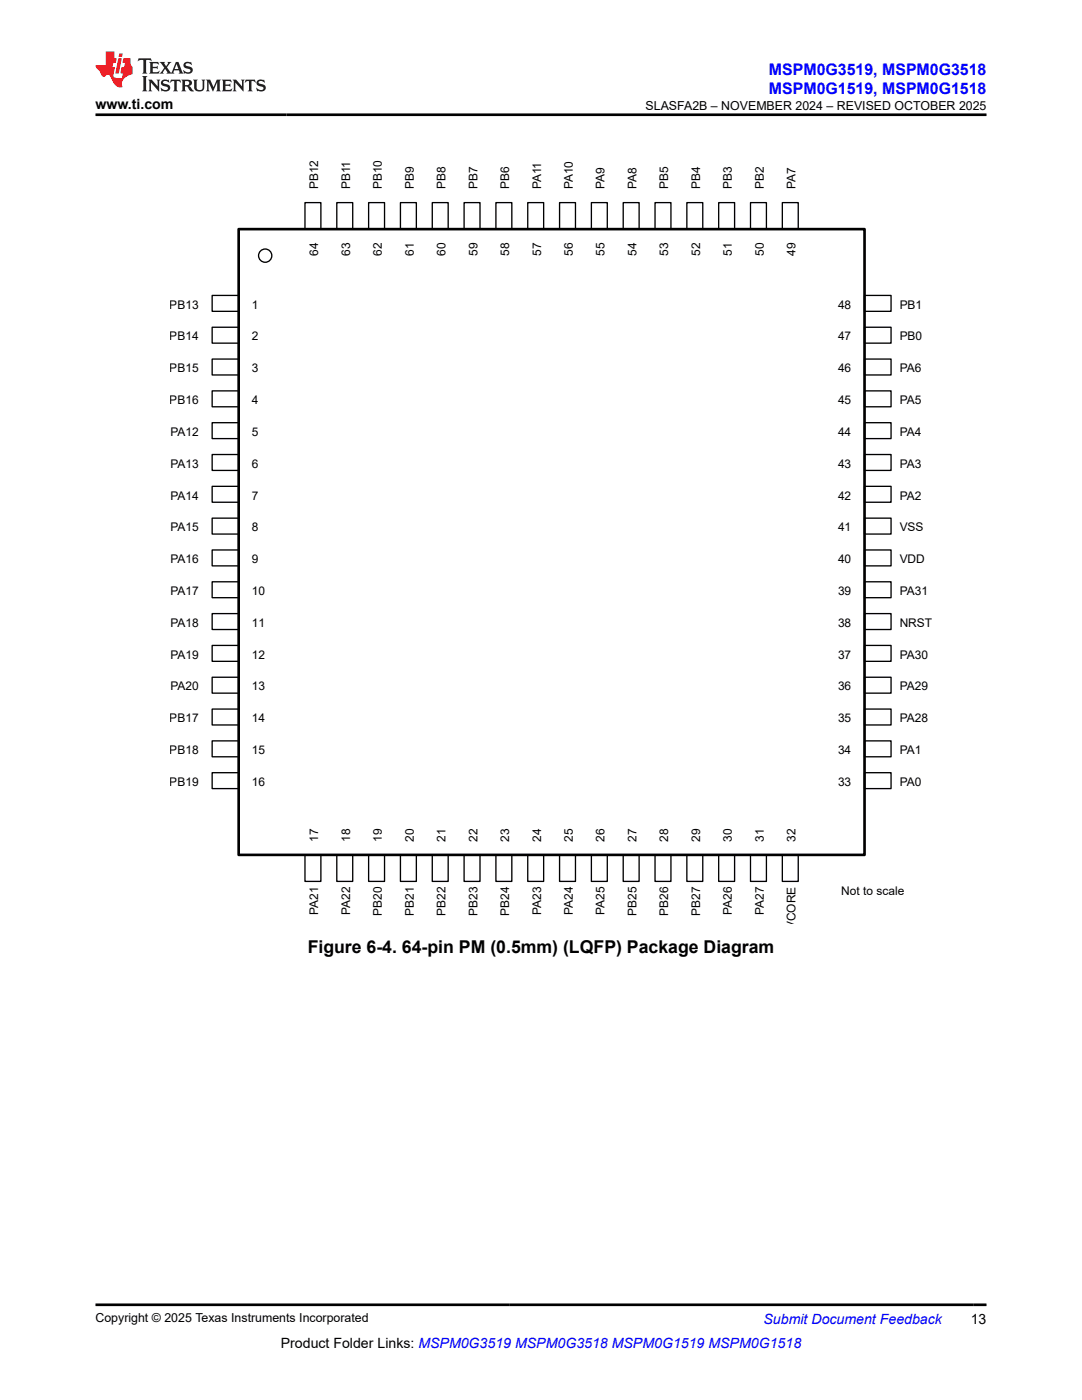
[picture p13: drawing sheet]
<svg xmlns="http://www.w3.org/2000/svg" width="216mm" height="279mm" viewBox="0 0 216 279" stroke-linecap="round" stroke-linejoin="round" font-family="sans-serif">
<defs><g id="words">
<text font-size="3.5" x="61.4" y="190.2">Figure 6-4. 64-pin PM (0.5mm) (LQFP) Package Diagram</text>
<g font-size="3.2" fill="#00f">
<text x="153.4" y="14.9">MSPM0G3519, MSPM0G3518</text>
<text x="153.4" y="18.7">MSPM0G1519, MSPM0G1518</text>
</g>
<g font-size="2.8">
<text x="19" y="21.8">www.ti.com</text>
<text x="56" y="269">Product Folder Links: MSPM0G3519 MSPM0G3518 MSPM0G1519 MSPM0G1518</text>
<text x="193.7" y="264.2">13</text>
</g>
<text font-size="2.8" fill="#00f" x="152.4" y="264.2">Submit Document Feedback</text>
<g font-size="2.5">
<text x="128.8" y="21.9">SLASFA2B – NOVEMBER 2024 – REVISED OCTOBER 2025</text>
<text x="19" y="263.9">Copyright © 2025 Texas Instruments Incorporated</text>
</g>
<g font-size="2.4">
<text x="63.5" y="37.8" transform="rotate(-90 63.5 37.8)">PB12</text>
<text x="69.8" y="37.8" transform="rotate(-90 69.8 37.8)">PB11</text>
<text x="76.2" y="37.8" transform="rotate(-90 76.2 37.8)">PB10</text>
<text x="82.5" y="37.8" transform="rotate(-90 82.5 37.8)">PB9</text>
<text x="88.9" y="37.8" transform="rotate(-90 88.9 37.8)">PB8</text>
<text x="95.2" y="37.8" transform="rotate(-90 95.2 37.8)">PB7</text>
<text x="101.6" y="37.8" transform="rotate(-90 101.6 37.8)">PB6</text>
<text x="107.9" y="37.8" transform="rotate(-90 107.9 37.8)">PA11</text>
<text x="114.3" y="37.8" transform="rotate(-90 114.3 37.8)">PA10</text>
<text x="120.6" y="37.8" transform="rotate(-90 120.6 37.8)">PA9</text>
<text x="127" y="37.8" transform="rotate(-90 127 37.8)">PA8</text>
<text x="133.3" y="37.8" transform="rotate(-90 133.3 37.8)">PB5</text>
<text x="139.7" y="37.8" transform="rotate(-90 139.7 37.8)">PB4</text>
<text x="146" y="37.8" transform="rotate(-90 146 37.8)">PB3</text>
<text x="152.4" y="37.8" transform="rotate(-90 152.4 37.8)">PB2</text>
<text x="158.7" y="37.8" transform="rotate(-90 158.7 37.8)">PA7</text>
<text x="63.5" y="51" transform="rotate(-90 63.5 51)">64</text>
<text x="69.8" y="51" transform="rotate(-90 69.8 51)">63</text>
<text x="76.2" y="51" transform="rotate(-90 76.2 51)">62</text>
<text x="82.5" y="51" transform="rotate(-90 82.5 51)">61</text>
<text x="88.9" y="51" transform="rotate(-90 88.9 51)">60</text>
<text x="95.2" y="51" transform="rotate(-90 95.2 51)">59</text>
<text x="101.6" y="51" transform="rotate(-90 101.6 51)">58</text>
<text x="107.9" y="51" transform="rotate(-90 107.9 51)">57</text>
<text x="114.3" y="51" transform="rotate(-90 114.3 51)">56</text>
<text x="120.6" y="51" transform="rotate(-90 120.6 51)">55</text>
<text x="127" y="51" transform="rotate(-90 127 51)">54</text>
<text x="133.3" y="51" transform="rotate(-90 133.3 51)">53</text>
<text x="139.7" y="51" transform="rotate(-90 139.7 51)">52</text>
<text x="146" y="51" transform="rotate(-90 146 51)">51</text>
<text x="152.4" y="51" transform="rotate(-90 152.4 51)">50</text>
<text x="158.7" y="51" transform="rotate(-90 158.7 51)">49</text>
<text x="33.9" y="61.6">PB13</text>
<text x="50.3" y="61.6">1</text>
<text x="167.2" y="61.6">48</text>
<text x="179.5" y="61.6">PB1</text>
<text x="33.9" y="68">PB14</text>
<text x="50.3" y="68">2</text>
<text x="167.2" y="68">47</text>
<text x="179.5" y="68">PB0</text>
<text x="33.9" y="74.3">PB15</text>
<text x="50.3" y="74.3">3</text>
<text x="167.2" y="74.3">46</text>
<text x="179.5" y="74.3">PA6</text>
<text x="33.9" y="80.7">PB16</text>
<text x="50.3" y="80.7">4</text>
<text x="167.2" y="80.7">45</text>
<text x="179.5" y="80.7">PA5</text>
<text x="34" y="87">PA12</text>
<text x="50.3" y="87">5</text>
<text x="167.2" y="87">44</text>
<text x="179.5" y="87">PA4</text>
<text x="34" y="93.4">PA13</text>
<text x="50.3" y="93.4">6</text>
<text x="167.2" y="93.4">43</text>
<text x="179.5" y="93.4">PA3</text>
<text x="34" y="99.7">PA14</text>
<text x="50.3" y="99.7">7</text>
<text x="167.2" y="99.7">42</text>
<text x="179.5" y="99.7">PA2</text>
<text x="34" y="106.1">PA15</text>
<text x="50.3" y="106.1">8</text>
<text x="167.2" y="106.1">41</text>
<text x="179.5" y="106.1">VSS</text>
<text x="34" y="112.4">PA16</text>
<text x="50.3" y="112.4">9</text>
<text x="167.2" y="112.4">40</text>
<text x="179.5" y="112.4">VDD</text>
<text x="34" y="118.8">PA17</text>
<text x="50.3" y="118.8">10</text>
<text x="167.2" y="118.8">39</text>
<text x="179.5" y="118.8">PA31</text>
<text x="34" y="125.1">PA18</text>
<text x="50.3" y="125.1">11</text>
<text x="167.2" y="125.1">38</text>
<text x="179.5" y="125.1">NRST</text>
<text x="34" y="131.5">PA19</text>
<text x="50.3" y="131.5">12</text>
<text x="167.2" y="131.5">37</text>
<text x="179.5" y="131.5">PA30</text>
<text x="34" y="137.8">PA20</text>
<text x="50.3" y="137.8">13</text>
<text x="167.2" y="137.8">36</text>
<text x="179.5" y="137.8">PA29</text>
<text x="33.9" y="144.2">PB17</text>
<text x="50.3" y="144.2">14</text>
<text x="167.2" y="144.2">35</text>
<text x="179.5" y="144.2">PA28</text>
<text x="33.9" y="150.5">PB18</text>
<text x="50.3" y="150.5">15</text>
<text x="167.2" y="150.5">34</text>
<text x="179.5" y="150.5">PA1</text>
<text x="33.9" y="156.9">PB19</text>
<text x="50.3" y="156.9">16</text>
<text x="167.2" y="156.9">33</text>
<text x="179.5" y="156.9">PA0</text>
<text x="63.5" y="168" transform="rotate(-90 63.5 168)">17</text>
<text x="69.8" y="168" transform="rotate(-90 69.8 168)">18</text>
<text x="76.2" y="168" transform="rotate(-90 76.2 168)">19</text>
<text x="82.5" y="168" transform="rotate(-90 82.5 168)">20</text>
<text x="88.9" y="168" transform="rotate(-90 88.9 168)">21</text>
<text x="95.2" y="168" transform="rotate(-90 95.2 168)">22</text>
<text x="101.6" y="168" transform="rotate(-90 101.6 168)">23</text>
<text x="107.9" y="168" transform="rotate(-90 107.9 168)">24</text>
<text x="114.3" y="168" transform="rotate(-90 114.3 168)">25</text>
<text x="120.6" y="168" transform="rotate(-90 120.6 168)">26</text>
<text x="127" y="168" transform="rotate(-90 127 168)">27</text>
<text x="133.3" y="168" transform="rotate(-90 133.3 168)">28</text>
<text x="139.7" y="168" transform="rotate(-90 139.7 168)">29</text>
<text x="146" y="168" transform="rotate(-90 146 168)">30</text>
<text x="152.4" y="168" transform="rotate(-90 152.4 168)">31</text>
<text x="158.7" y="168" transform="rotate(-90 158.7 168)">32</text>
<text x="167.9" y="178.5">Not to scale</text>
<text x="63.5" y="182.6" transform="rotate(-90 63.5 182.6)">PA21</text>
<text x="69.8" y="182.6" transform="rotate(-90 69.8 182.6)">PA22</text>
<text x="76.2" y="182.8" transform="rotate(-90 76.2 182.8)">PB20</text>
<text x="82.5" y="182.8" transform="rotate(-90 82.5 182.8)">PB21</text>
<text x="88.9" y="182.8" transform="rotate(-90 88.9 182.8)">PB22</text>
<text x="95.2" y="182.8" transform="rotate(-90 95.2 182.8)">PB23</text>
<text x="101.6" y="182.8" transform="rotate(-90 101.6 182.8)">PB24</text>
<text x="107.9" y="182.6" transform="rotate(-90 107.9 182.6)">PA23</text>
<text x="114.3" y="182.6" transform="rotate(-90 114.3 182.6)">PA24</text>
<text x="120.6" y="182.6" transform="rotate(-90 120.6 182.6)">PA25</text>
<text x="127" y="182.8" transform="rotate(-90 127 182.8)">PB25</text>
<text x="133.3" y="182.8" transform="rotate(-90 133.3 182.8)">PB26</text>
<text x="139.7" y="182.8" transform="rotate(-90 139.7 182.8)">PB27</text>
<text x="146" y="182.6" transform="rotate(-90 146 182.6)">PA26</text>
<text x="152.4" y="182.6" transform="rotate(-90 152.4 182.6)">PA27</text>
<text x="158.7" y="185.4" transform="rotate(-90 158.7 185.4)">VCORE</text>
</g>
</g></defs>
<path d="M60.9 40.4h3.1v5.3h-3.1z" fill="none" stroke="#000" stroke-width=".27"/>
<path d="M60.9 170.6h3.1v5.3h-3.1z" fill="#fff"/>
<path d="M60.9 170.6h3.1v5.3h-3.1z" fill="none" stroke="#000" stroke-width=".27"/>
<path d="M42.3 59h5.3v3.1h-5.3z" fill="#fff"/>
<path d="M42.3 59h5.3v3.1h-5.3z" fill="none" stroke="#000" stroke-width=".27"/>
<path d="M172.5 59h5.3v3.1h-5.3z" fill="#fff"/>
<path d="M172.5 59h5.3v3.1h-5.3z" fill="none" stroke="#000" stroke-width=".27"/>
<path d="M67.2 40.4h3.2v5.3h-3.2z" fill="#fff"/>
<path d="M67.2 40.4h3.2v5.3h-3.2z" fill="none" stroke="#000" stroke-width=".27"/>
<path d="M67.2 170.6h3.2v5.3h-3.2z" fill="#fff"/>
<path d="M67.2 170.6h3.2v5.3h-3.2z" fill="none" stroke="#000" stroke-width=".27"/>
<path d="M42.3 65.3h5.3v3.2h-5.3z" fill="#fff"/>
<path d="M42.3 65.3h5.3v3.2h-5.3z" fill="none" stroke="#000" stroke-width=".27"/>
<path d="M172.5 65.3h5.3v3.2h-5.3z" fill="#fff"/>
<path d="M172.5 65.3h5.3v3.2h-5.3z" fill="none" stroke="#000" stroke-width=".27"/>
<path d="M73.6 40.4h3.1v5.3h-3.1z" fill="#fff"/>
<path d="M73.6 40.4h3.1v5.3h-3.1z" fill="none" stroke="#000" stroke-width=".27"/>
<path d="M73.6 170.6h3.1v5.3h-3.1z" fill="#fff"/>
<path d="M73.6 170.6h3.1v5.3h-3.1z" fill="none" stroke="#000" stroke-width=".27"/>
<path d="M42.3 71.7h5.3v3.1h-5.3z" fill="#fff"/>
<path d="M42.3 71.7h5.3v3.1h-5.3z" fill="none" stroke="#000" stroke-width=".27"/>
<path d="M172.5 71.7h5.3v3.1h-5.3z" fill="#fff"/>
<path d="M172.5 71.7h5.3v3.1h-5.3z" fill="none" stroke="#000" stroke-width=".27"/>
<path d="M79.9 40.4h3.2v5.3h-3.2z" fill="#fff"/>
<path d="M79.9 40.4h3.2v5.3h-3.2z" fill="none" stroke="#000" stroke-width=".27"/>
<path d="M79.9 170.6h3.2v5.3h-3.2z" fill="#fff"/>
<path d="M79.9 170.6h3.2v5.3h-3.2z" fill="none" stroke="#000" stroke-width=".27"/>
<path d="M42.3 78h5.3v3.2h-5.3z" fill="#fff"/>
<path d="M42.3 78h5.3v3.2h-5.3z" fill="none" stroke="#000" stroke-width=".27"/>
<path d="M172.5 78h5.3v3.2h-5.3z" fill="#fff"/>
<path d="M172.5 78h5.3v3.2h-5.3z" fill="none" stroke="#000" stroke-width=".27"/>
<path d="M86.3 40.4h3.1v5.3h-3.1z" fill="#fff"/>
<path d="M86.3 40.4h3.1v5.3h-3.1z" fill="none" stroke="#000" stroke-width=".27"/>
<path d="M86.3 170.6h3.1v5.3h-3.1z" fill="#fff"/>
<path d="M86.3 170.6h3.1v5.3h-3.1z" fill="none" stroke="#000" stroke-width=".27"/>
<path d="M42.3 84.4h5.3v3.1h-5.3z" fill="#fff"/>
<path d="M42.3 84.4h5.3v3.1h-5.3z" fill="none" stroke="#000" stroke-width=".27"/>
<path d="M172.5 84.4h5.3v3.1h-5.3z" fill="#fff"/>
<path d="M172.5 84.4h5.3v3.1h-5.3z" fill="none" stroke="#000" stroke-width=".27"/>
<path d="M92.6 40.4h3.2v5.3h-3.2z" fill="#fff"/>
<path d="M92.6 40.4h3.2v5.3h-3.2z" fill="none" stroke="#000" stroke-width=".27"/>
<path d="M92.6 170.6h3.2v5.3h-3.2z" fill="#fff"/>
<path d="M92.6 170.6h3.2v5.3h-3.2z" fill="none" stroke="#000" stroke-width=".27"/>
<path d="M42.3 90.7h5.3v3.2h-5.3z" fill="#fff"/>
<path d="M42.3 90.7h5.3v3.2h-5.3z" fill="none" stroke="#000" stroke-width=".27"/>
<path d="M172.5 90.7h5.3v3.2h-5.3z" fill="#fff"/>
<path d="M172.5 90.7h5.3v3.2h-5.3z" fill="none" stroke="#000" stroke-width=".27"/>
<path d="M99 40.4h3.1v5.3h-3.1z" fill="#fff"/>
<path d="M99 40.4h3.1v5.3h-3.1z" fill="none" stroke="#000" stroke-width=".27"/>
<path d="M99 170.6h3.1v5.3h-3.1z" fill="#fff"/>
<path d="M99 170.6h3.1v5.3h-3.1z" fill="none" stroke="#000" stroke-width=".27"/>
<path d="M42.3 97.1h5.3v3.1h-5.3z" fill="#fff"/>
<path d="M42.3 97.1h5.3v3.1h-5.3z" fill="none" stroke="#000" stroke-width=".27"/>
<path d="M172.5 97.1h5.3v3.1h-5.3z" fill="#fff"/>
<path d="M172.5 97.1h5.3v3.1h-5.3z" fill="none" stroke="#000" stroke-width=".27"/>
<path d="M105.3 40.4h3.2v5.3h-3.2z" fill="#fff"/>
<path d="M105.3 40.4h3.2v5.3h-3.2z" fill="none" stroke="#000" stroke-width=".27"/>
<path d="M105.3 170.6h3.2v5.3h-3.2z" fill="#fff"/>
<path d="M105.3 170.6h3.2v5.3h-3.2z" fill="none" stroke="#000" stroke-width=".27"/>
<path d="M42.3 103.4h5.3v3.2h-5.3z" fill="#fff"/>
<path d="M42.3 103.4h5.3v3.2h-5.3z" fill="none" stroke="#000" stroke-width=".27"/>
<path d="M172.5 103.4h5.3v3.2h-5.3z" fill="#fff"/>
<path d="M172.5 103.4h5.3v3.2h-5.3z" fill="none" stroke="#000" stroke-width=".27"/>
<path d="M111.7 40.4h3.1v5.3h-3.1z" fill="#fff"/>
<path d="M111.7 40.4h3.1v5.3h-3.1z" fill="none" stroke="#000" stroke-width=".27"/>
<path d="M111.7 170.6h3.1v5.3h-3.1z" fill="#fff"/>
<path d="M111.7 170.6h3.1v5.3h-3.1z" fill="none" stroke="#000" stroke-width=".27"/>
<path d="M42.3 109.8h5.3v3.1h-5.3z" fill="#fff"/>
<path d="M42.3 109.8h5.3v3.1h-5.3z" fill="none" stroke="#000" stroke-width=".27"/>
<path d="M172.5 109.8h5.3v3.1h-5.3z" fill="#fff"/>
<path d="M172.5 109.8h5.3v3.1h-5.3z" fill="none" stroke="#000" stroke-width=".27"/>
<path d="M118 40.4h3.2v5.3h-3.2z" fill="#fff"/>
<path d="M118 40.4h3.2v5.3h-3.2z" fill="none" stroke="#000" stroke-width=".27"/>
<path d="M118 170.6h3.2v5.3h-3.2z" fill="#fff"/>
<path d="M118 170.6h3.2v5.3h-3.2z" fill="none" stroke="#000" stroke-width=".27"/>
<path d="M42.3 116.1h5.3v3.2h-5.3z" fill="#fff"/>
<path d="M42.3 116.1h5.3v3.2h-5.3z" fill="none" stroke="#000" stroke-width=".27"/>
<path d="M172.5 116.1h5.3v3.2h-5.3z" fill="#fff"/>
<path d="M172.5 116.1h5.3v3.2h-5.3z" fill="none" stroke="#000" stroke-width=".27"/>
<path d="M124.4 40.4h3.1v5.3h-3.1z" fill="#fff"/>
<path d="M124.4 40.4h3.1v5.3h-3.1z" fill="none" stroke="#000" stroke-width=".27"/>
<path d="M124.4 170.6h3.1v5.3h-3.1z" fill="#fff"/>
<path d="M124.4 170.6h3.1v5.3h-3.1z" fill="none" stroke="#000" stroke-width=".27"/>
<path d="M42.3 122.5h5.3v3.1h-5.3z" fill="#fff"/>
<path d="M42.3 122.5h5.3v3.1h-5.3z" fill="none" stroke="#000" stroke-width=".27"/>
<path d="M172.5 122.5h5.3v3.1h-5.3z" fill="#fff"/>
<path d="M172.5 122.5h5.3v3.1h-5.3z" fill="none" stroke="#000" stroke-width=".27"/>
<path d="M130.7 40.4h3.2v5.3h-3.2z" fill="#fff"/>
<path d="M130.7 40.4h3.2v5.3h-3.2z" fill="none" stroke="#000" stroke-width=".27"/>
<path d="M130.7 170.6h3.2v5.3h-3.2z" fill="#fff"/>
<path d="M130.7 170.6h3.2v5.3h-3.2z" fill="none" stroke="#000" stroke-width=".27"/>
<path d="M42.3 128.8h5.3v3.2h-5.3z" fill="#fff"/>
<path d="M42.3 128.8h5.3v3.2h-5.3z" fill="none" stroke="#000" stroke-width=".27"/>
<path d="M172.5 128.8h5.3v3.2h-5.3z" fill="#fff"/>
<path d="M172.5 128.8h5.3v3.2h-5.3z" fill="none" stroke="#000" stroke-width=".27"/>
<path d="M137.1 40.4h3.1v5.3h-3.1z" fill="#fff"/>
<path d="M137.1 40.4h3.1v5.3h-3.1z" fill="none" stroke="#000" stroke-width=".27"/>
<path d="M137.1 170.6h3.1v5.3h-3.1z" fill="#fff"/>
<path d="M137.1 170.6h3.1v5.3h-3.1z" fill="none" stroke="#000" stroke-width=".27"/>
<path d="M42.3 135.2h5.3v3.1h-5.3z" fill="#fff"/>
<path d="M42.3 135.2h5.3v3.1h-5.3z" fill="none" stroke="#000" stroke-width=".27"/>
<path d="M172.5 135.2h5.3v3.1h-5.3z" fill="#fff"/>
<path d="M172.5 135.2h5.3v3.1h-5.3z" fill="none" stroke="#000" stroke-width=".27"/>
<path d="M143.4 40.4h3.2v5.3h-3.2z" fill="#fff"/>
<path d="M143.4 40.4h3.2v5.3h-3.2z" fill="none" stroke="#000" stroke-width=".27"/>
<path d="M143.4 170.6h3.2v5.3h-3.2z" fill="#fff"/>
<path d="M143.4 170.6h3.2v5.3h-3.2z" fill="none" stroke="#000" stroke-width=".27"/>
<path d="M42.3 141.5h5.3v3.2h-5.3z" fill="#fff"/>
<path d="M42.3 141.5h5.3v3.2h-5.3z" fill="none" stroke="#000" stroke-width=".27"/>
<path d="M172.5 141.5h5.3v3.2h-5.3z" fill="#fff"/>
<path d="M172.5 141.5h5.3v3.2h-5.3z" fill="none" stroke="#000" stroke-width=".27"/>
<path d="M149.8 40.4h3.1v5.3h-3.1z" fill="#fff"/>
<path d="M149.8 40.4h3.1v5.3h-3.1z" fill="none" stroke="#000" stroke-width=".27"/>
<path d="M149.8 170.6h3.1v5.3h-3.1z" fill="#fff"/>
<path d="M149.8 170.6h3.1v5.3h-3.1z" fill="none" stroke="#000" stroke-width=".27"/>
<path d="M42.3 147.9h5.3v3.1h-5.3z" fill="#fff"/>
<path d="M42.3 147.9h5.3v3.1h-5.3z" fill="none" stroke="#000" stroke-width=".27"/>
<path d="M172.5 147.9h5.3v3.1h-5.3z" fill="#fff"/>
<path d="M172.5 147.9h5.3v3.1h-5.3z" fill="none" stroke="#000" stroke-width=".27"/>
<path d="M156.1 40.4h3.2v5.3h-3.2z" fill="#fff"/>
<path d="M156.1 40.4h3.2v5.3h-3.2z" fill="none" stroke="#000" stroke-width=".27"/>
<path d="M156.1 170.6h3.2v5.3h-3.2z" fill="#fff"/>
<path d="M156.1 170.6h3.2v5.3h-3.2z" fill="none" stroke="#000" stroke-width=".27"/>
<path d="M42.3 154.2h5.3v3.2h-5.3z" fill="#fff"/>
<path d="M42.3 154.2h5.3v3.2h-5.3z" fill="none" stroke="#000" stroke-width=".27"/>
<path d="M172.5 154.2h5.3v3.2h-5.3z" fill="#fff"/>
<g fill="none" stroke="#000" stroke-width=".27">
<path d="M172.5 154.2h5.3v3.2h-5.3z"/>
<circle cx="52.9" cy="51" r="1.32"/>
</g>
<path d="M47.6 45.7h124.9v124.9h-124.9z" fill="none" stroke="#000" stroke-width=".53"/>
<path d="M27.7 11.6l-.2 .6 .5-.2h.6v.1v2.2l-.2 .4h1l-.2-.4v-2.2v-.1h.5l.5 .2-.1-.6zM29.8 12.4l.2 .3v1.6l-.2 .4h1.9l.1-.6a1.08 1.08 0 0 1-1.3 .2v-.7h.6l.4 .2v-.7l-.4 .2h-.6v-.5l.2-.2a1 1 0 0 1 1 .3l-.1-.5zM31.8 12.4l1 1.1-1 1.2h.9l-.2-.2 .4-.8 .5 .8-.2 .2h1.6l-.2-.2 .1-.5h1l.1 .5-.1 .2h.9l-.2-.4-.8-1.9h-.5l-1 2.1-.8-1.1 .9-1h-.8l.2 .2-.5 .6-.3-.6 .1-.2zM35.2 12.8l.4 1h-.8zM36.8 12.5a.65 .65 0 0 0-.2 .7 .65 .65 0 0 0 .6 .5l.7 .1 .1 .3a.79 .79 0 0 1-.7 .4 .79 .79 0 0 1-.7-.5l.1 .7 .2-.1a.93 .93 0 0 0 1.1 0 .93 .93 0 0 0 .4-.9 1.46 1.46 0 0 0-1.2-.6l-.1-.3a1.09 1.09 0 0 1 1.2 .2l-.2-.6-.1 .1-.6-.2zM28.4 15.2l.2 .4v2.2l-.2 .4h1l-.2-.4v-2.2l.2-.4zM29.6 15.9l.2 .4v1.5l-.2 .4h.8l-.3-.4v-1.3l1.7 1.8v-2l.2-.4h-.8l.2 .2 .1 1.1-1.2-1.3zM32.3 16a.65 .65 0 0 0-.2 .8 .65 .65 0 0 0 .7 .4l.6 .2 .1 .2a.79 .79 0 0 1-.7 .4 .79 .79 0 0 1-.7-.5l.1 .7 .2-.1a.93 .93 0 0 0 1.1 .1 .93 .93 0 0 0 .4-1 1.46 1.46 0 0 0-1.2-.5l-.1-.4a1.09 1.09 0 0 1 1.2 .2l-.2-.6-.1 .1-.6-.1zM34.1 15.9l-.1 .6a.63 .63 0 0 1 .7-.3l.1 1.6-.3 .4h1l-.2-.4v-1.6a.66 .66 0 0 1 .8 .3l-.1-.6zM36.2 15.9l.2 .4v1.5l-.2 .4h.9l-.2-.2v-.7h.5l.1 .2a.79 .79 0 0 0 1.2 .6l-1-.9a.61 .61 0 0 0 .6-.6 .61 .61 0 0 0-.5-.7zM36.9 16.2h.2a.47 .47 0 0 1 .5 .1 .47 .47 0 0 1 .1 .5l-.2 .1-.6 .1zM38.5 15.9l.2 .2a2.27 2.27 0 0 0 .4 2 1.04 1.04 0 0 0 1.7-.7v-1.3l.2-.2h-.8l.2 .4v1.1a.6 .6 0 0 1-.6 .6 .6 .6 0 0 1-.6-.6v-1.1l.3-.4zM41.1 15.9l.2 .4v1.5l-.2 .4h.7l-.2-.4v-1.4l.9 1.9 .8-1.9v1.4l-.2 .4h1l-.3-.4v-1.5l.3-.4h-.8l-.7 1.5-.7-1.5zM44.3 15.9l.2 .4v1.5l-.2 .4h1.9l.1-.6a1.09 1.09 0 0 1-1.3 .2v-.7h.6l.4 .2v-.6l-.4 .2h-.6v-.6l.2-.1a1.01 1.01 0 0 1 1 .3l-.1-.6zM46.4 15.9l.3 .4v1.5l-.3 .4h.8l-.2-.4v-1.3l1.6 1.8v-2l.2-.4h-.7l.2 .2v1.1l-1.2-1.3zM49 15.9l-.1 .6a.63 .63 0 0 1 .8-.3v1.6l-.3 .4h1l-.2-.4v-1.6a.66 .66 0 0 1 .8 .3l-.1-.6zM51.4 16a.65 .65 0 0 0-.2 .8 .65 .65 0 0 0 .6 .4l.6 .2 .2 .2a.79 .79 0 0 1-.8 .4 .79 .79 0 0 1-.6-.5l.1 .7 .2-.1a.93 .93 0 0 0 1 .1 .93 .93 0 0 0 .5-1 1.46 1.46 0 0 0-1.3-.5l-.1-.4a1.09 1.09 0 0 1 1.3 .2l-.2-.6-.2 .1-.5-.1z" fill="#231f20"/>
<path d="M21.1 10.3v2.7h-2.1l.1 .4 .9 1a.95 .95 0 0 0 .9 .9 .59 .59 0 0 1 .6-.4 .59 .59 0 0 1 .5 .3l.4 .8a1.59 1.59 0 0 0 2.1 1.4 1.61 1.61 0 0 1 1-2.3l1-.3-.1-1.5a1.59 1.59 0 0 1-.4-1.7h-1.4l-.2 .9h.5l-.1 .9h-.5l-.2 .9v.3l.4 .1-.2 .9h-.6a.73 .73 0 0 1-1.1-.7l.3-1.5h-.5l.2-.9h.5l.2-.9h-.5v-1.3zM23.6 11.6l-.6 3.1h.7l.6-3.1zM23.8 10.7l-.1 .6h.7l.1-.6z" fill="#ed1c24"/>
<path d="M19 22.9h177.8M19 260.4h177.8" fill="none" stroke="#000" stroke-width=".53"/>
<use href="#words"/>
</svg>
